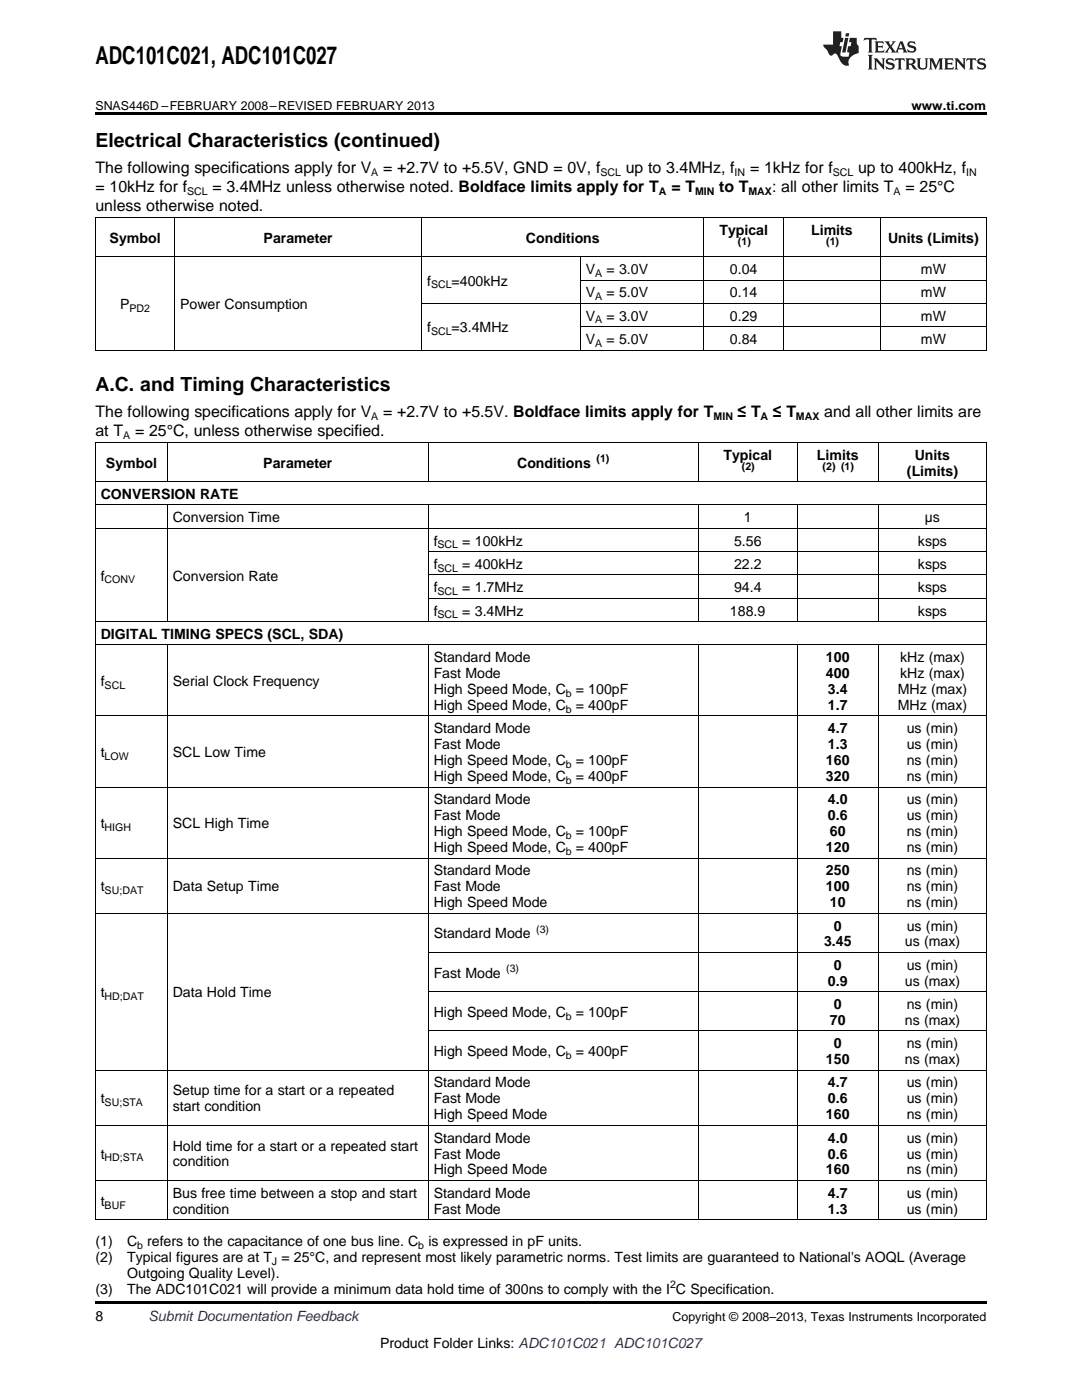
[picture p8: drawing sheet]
<svg xmlns="http://www.w3.org/2000/svg" width="216mm" height="279mm" viewBox="0 0 216 279" stroke-linecap="round" stroke-linejoin="round" font-family="sans-serif">
<defs><g id="words">
<text font-size="4.9" x="19" y="12.8">ADC101C021, ADC101C027</text>
<g font-size="3.9">
<text x="19" y="29.3">Electrical Characteristics (continued)</text>
<text x="19" y="78">A.C. and Timing Characteristics</text>
</g>
<g font-size="3.2">
<text x="19" y="34.4">The following specifications apply for V</text>
<text x="76.4" y="34.4">= +2.7V to +5.5V, GND = 0V, f</text>
<text x="124.9" y="34.4">up to 3.4MHz, f</text>
<text x="149.7" y="34.4">= 1kHz for f</text>
<text x="171.2" y="34.4">up to 400kHz, f</text>
<text x="19" y="38.3">= 10kHz for f</text>
<text x="42.4" y="38.3">= 3.4MHz unless otherwise noted. Boldface limits apply for T</text>
<text x="134" y="38.3">= T</text>
<text x="143.5" y="38.3">to T</text>
<text x="154" y="38.3">: all other limits T</text>
<text x="180.7" y="38.3">= 25°C</text>
<text x="19" y="42.2">unless otherwise noted.</text>
<text x="19" y="83.2">The following specifications apply for V</text>
<text x="76.4" y="83.2">= +2.7V to +5.5V. Boldface limits apply for T</text>
<text x="147.2" y="83.2">≤ T</text>
<text x="154.2" y="83.2">≤ T</text>
<text x="164.5" y="83.2">and all other limits are</text>
<text x="19" y="87.1">at T</text>
<text x="27" y="87.1">= 25°C, unless otherwise specified.</text>
</g>
<g font-size="2.8">
<text x="143.5" y="46.8">Typical</text>
<text x="161.9" y="46.8">Limits</text>
<text x="21.9" y="48.4">Symbol</text>
<text x="52.6" y="48.4">Parameter</text>
<text x="105" y="48.4">Conditions</text>
<text x="177.2" y="48.4">Units (Limits)</text>
<text x="85.2" y="57">f</text>
<text x="90.1" y="57">=400kHz</text>
<text x="116.9" y="54.7">V</text>
<text x="116.9" y="59.3">V</text>
<text x="121" y="54.7">= 3.0V</text>
<text x="121" y="59.3">= 5.0V</text>
<text x="145.7" y="54.7">0.04</text>
<text x="145.7" y="59.3">0.14</text>
<text x="183.8" y="54.7">mW</text>
<text x="183.8" y="59.3">mW</text>
<text x="24" y="61.7">P</text>
<text x="35.9" y="61.7">Power Consumption</text>
<text x="116.9" y="64">V</text>
<text x="121" y="64">= 3.0V</text>
<text x="145.7" y="64">0.29</text>
<text x="183.8" y="64">mW</text>
<text x="85.2" y="66.3">f</text>
<text x="90.1" y="66.3">=3.4MHz</text>
<text x="116.9" y="68.7">V</text>
<text x="121" y="68.7">= 5.0V</text>
<text x="145.7" y="68.7">0.84</text>
<text x="183.8" y="68.7">mW</text>
<text x="21.1" y="93.3">Symbol</text>
<text x="52.5" y="93.3">Parameter</text>
<text x="103.2" y="93.3">Conditions</text>
<text x="144.4" y="91.7">Typical</text>
<text x="163" y="91.7">Limits</text>
<text x="181" y="94.9">(Limits)</text>
<text x="182.5" y="91.7">Units</text>
<text x="20.1" y="99.6">CONVERSION RATE</text>
<text x="34.5" y="104.2">Conversion Time</text>
<text x="148.4" y="104.2">1</text>
<text x="184.5" y="104.2">µs</text>
<text x="86.5" y="108.9">f</text>
<text x="86.5" y="113.5">f</text>
<text x="92.3" y="108.9">= 100kHz</text>
<text x="92.3" y="113.5">= 400kHz</text>
<text x="146.5" y="108.9">5.56</text>
<text x="146.5" y="113.5">22.2</text>
<text x="183.2" y="108.9">ksps</text>
<text x="183.2" y="113.5">ksps</text>
<text x="20.1" y="115.9">f</text>
<text x="34.5" y="115.9">Conversion Rate</text>
<text x="86.5" y="118.2">f</text>
<text x="92.3" y="118.2">= 1.7MHz</text>
<text x="146.5" y="118.2">94.4</text>
<text x="183.2" y="118.2">ksps</text>
<text x="86.5" y="122.8">f</text>
<text x="92.3" y="122.8">= 3.4MHz</text>
<text x="145.7" y="122.8">188.9</text>
<text x="183.2" y="122.8">ksps</text>
<text x="20.1" y="127.5">DIGITAL TIMING SPECS (SCL, SDA)</text>
<text x="20.1" y="136.9">f</text>
<text x="34.5" y="136.9">Serial Clock Frequency</text>
<text x="86.5" y="132.2">Standard Mode</text>
<text x="86.5" y="135.3">Fast Mode</text>
<text x="164.8" y="132.2">100</text>
<text x="164.8" y="135.3">400</text>
<text x="179.6" y="132.2">kHz (max)</text>
<text x="179.6" y="135.3">kHz (max)</text>
<text x="86.5" y="138.5">High Speed Mode, C</text>
<text x="86.5" y="141.7">High Speed Mode, C</text>
<text x="114.9" y="138.5">= 100pF</text>
<text x="114.9" y="141.7">= 400pF</text>
<text x="165.2" y="138.5">3.4</text>
<text x="165.2" y="141.7">1.7</text>
<text x="179.1" y="138.5">MHz (max)</text>
<text x="179.1" y="141.7">MHz (max)</text>
<text x="86.5" y="146.3">Standard Mode</text>
<text x="86.5" y="149.5">Fast Mode</text>
<text x="165.2" y="146.3">4.7</text>
<text x="165.2" y="149.5">1.3</text>
<text x="180.9" y="146.3">us (min)</text>
<text x="180.9" y="149.5">us (min)</text>
<text x="20.1" y="151.1">t</text>
<text x="34.5" y="151.1">SCL Low Time</text>
<text x="86.5" y="152.7">High Speed Mode, C</text>
<text x="86.5" y="155.9">High Speed Mode, C</text>
<text x="114.9" y="152.7">= 100pF</text>
<text x="114.9" y="155.9">= 400pF</text>
<text x="164.8" y="152.7">160</text>
<text x="164.8" y="155.9">320</text>
<text x="180.9" y="152.7">ns (min)</text>
<text x="180.9" y="155.9">ns (min)</text>
<text x="86.5" y="160.5">Standard Mode</text>
<text x="165.2" y="160.5">4.0</text>
<text x="180.9" y="160.5">us (min)</text>
<text x="20.1" y="165.3">t</text>
<text x="34.5" y="165.3">SCL High Time</text>
<text x="86.5" y="163.7">Fast Mode</text>
<text x="86.5" y="166.9">High Speed Mode, C</text>
<text x="114.9" y="166.9">= 100pF</text>
<text x="165.2" y="163.7">0.6</text>
<text x="165.6" y="166.9">60</text>
<text x="180.9" y="163.7">us (min)</text>
<text x="180.9" y="166.9">ns (min)</text>
<text x="86.5" y="170">High Speed Mode, C</text>
<text x="114.9" y="170">= 400pF</text>
<text x="164.8" y="170">120</text>
<text x="180.9" y="170">ns (min)</text>
<text x="20.1" y="177.9">t</text>
<text x="34.5" y="177.9">Data Setup Time</text>
<text x="86.5" y="174.7">Standard Mode</text>
<text x="86.5" y="177.9">Fast Mode</text>
<text x="164.8" y="174.7">250</text>
<text x="164.8" y="177.9">100</text>
<text x="180.9" y="174.7">ns (min)</text>
<text x="180.9" y="177.9">ns (min)</text>
<text x="86.5" y="181">High Speed Mode</text>
<text x="165.6" y="181">10</text>
<text x="166.4" y="185.7">0</text>
<text x="180.9" y="181">ns (min)</text>
<text x="180.9" y="185.7">us (min)</text>
<text x="86.5" y="187.3">Standard Mode</text>
<text x="164.4" y="188.9">3.45</text>
<text x="180.6" y="188.9">us (max)</text>
<text x="86.5" y="195.1">Fast Mode</text>
<text x="165.2" y="196.7">0.9</text>
<text x="166.4" y="193.5">0</text>
<text x="180.6" y="196.7">us (max)</text>
<text x="180.9" y="193.5">us (min)</text>
<text x="20.1" y="199">t</text>
<text x="34.5" y="199">Data Hold Time</text>
<text x="86.5" y="203">High Speed Mode, C</text>
<text x="114.9" y="203">= 100pF</text>
<text x="166.4" y="201.4">0</text>
<text x="180.9" y="201.4">ns (min)</text>
<text x="165.6" y="204.5">70</text>
<text x="166.4" y="209.2">0</text>
<text x="180.6" y="204.5">ns (max)</text>
<text x="180.9" y="209.2">ns (min)</text>
<text x="86.5" y="210.8">High Speed Mode, C</text>
<text x="114.9" y="210.8">= 400pF</text>
<text x="164.8" y="212.4">150</text>
<text x="180.6" y="212.4">ns (max)</text>
<text x="20.1" y="220.2">t</text>
<text x="34.5" y="218.6">Setup time for a start or a repeated</text>
<text x="34.5" y="221.8">start condition</text>
<text x="86.5" y="217">Standard Mode</text>
<text x="86.5" y="220.2">Fast Mode</text>
<text x="165.2" y="217">4.7</text>
<text x="165.2" y="220.2">0.6</text>
<text x="180.9" y="217">us (min)</text>
<text x="180.9" y="220.2">us (min)</text>
<text x="86.5" y="223.4">High Speed Mode</text>
<text x="164.8" y="223.4">160</text>
<text x="180.9" y="223.4">ns (min)</text>
<text x="20.1" y="231.2">t</text>
<text x="34.5" y="229.6">Hold time for a start or a repeated start</text>
<text x="34.5" y="232.8">condition</text>
<text x="86.5" y="228">Standard Mode</text>
<text x="86.5" y="231.2">Fast Mode</text>
<text x="165.2" y="228">4.0</text>
<text x="165.2" y="231.2">0.6</text>
<text x="180.9" y="228">us (min)</text>
<text x="180.9" y="231.2">us (min)</text>
<text x="34.5" y="239">Bus free time between a stop and start</text>
<text x="86.5" y="234.4">High Speed Mode</text>
<text x="86.5" y="239">Standard Mode</text>
<text x="164.8" y="234.4">160</text>
<text x="165.2" y="239">4.7</text>
<text x="180.9" y="234.4">ns (min)</text>
<text x="180.9" y="239">us (min)</text>
<text x="20.1" y="240.6">t</text>
<text x="34.5" y="242.2">condition</text>
<text x="86.5" y="242.2">Fast Mode</text>
<text x="165.2" y="242.2">1.3</text>
<text x="180.9" y="242.2">us (min)</text>
<text x="19" y="248.7">(1)</text>
<text x="19" y="251.9">(2)</text>
<text x="25.4" y="248.7">C refers to the capacitance of one bus line. C</text>
<text x="25.4" y="251.9">Typical figures are at T = 25°C, and represent most likely parametric norms. Test limits are guaranteed to National's AOQL (Average</text>
<text x="85.5" y="248.7">is expressed in pF units.</text>
<text x="25.4" y="255.1">Outgoing Quality Level).</text>
<text x="19" y="258.2">(3)</text>
<text x="19" y="263.6">8</text>
<text x="25.4" y="258.2">The ADC101C021 will provide a minimum data hold time of 300ns to comply with the I C Specification.</text>
<text x="75.8" y="269">Product Folder Links: ADC101C021 ADC101C027</text>
</g>
<text font-size="2.8" fill="#0000c8" x="29.6" y="263.6">Submit Documentation Feedback</text>
<g font-size="2.5">
<text x="19" y="21.9">SNAS446D –FEBRUARY 2008–REVISED FEBRUARY 2013</text>
<text x="181.9" y="21.9">www.ti.com</text>
<text x="134.2" y="263.6">Copyright © 2008–2013, Texas Instruments Incorporated</text>
</g>
<g font-size="2.1">
<text x="74.1" y="35.1">A</text>
<text x="119.8" y="35.1">SCL</text>
<text x="146.6" y="35.1">IN</text>
<text x="166.2" y="35.1">SCL</text>
<text x="192.8" y="35.1">IN</text>
<text x="37.3" y="38.9">SCL</text>
<text x="131.5" y="38.9">A</text>
<text x="138.7" y="38.9">MIN</text>
<text x="149.3" y="38.9">MAX</text>
<text x="178.3" y="38.9">A</text>
<text x="147.2" y="48.9">(1)</text>
<text x="164.9" y="48.9">(1)</text>
<text x="86" y="57.6">SCL</text>
<text x="118.8" y="55.2">A</text>
<text x="118.8" y="59.9">A</text>
<text x="25.8" y="62.2">PD2</text>
<text x="118.8" y="64.6">A</text>
<text x="86" y="66.9">SCL</text>
<text x="118.8" y="69.2">A</text>
<text x="74.1" y="83.8">A</text>
<text x="142.4" y="83.8">MIN</text>
<text x="151.8" y="83.8">A</text>
<text x="158.8" y="83.8">MAX</text>
<text x="24.6" y="87.7">A</text>
<text x="119" y="92.2">(1)</text>
<text x="148" y="93.8">(2)</text>
<text x="164.1" y="93.8">(2) (1)</text>
<text x="87.3" y="109.4">SCL</text>
<text x="20.9" y="116.4">CONV</text>
<text x="87.3" y="114.1">SCL</text>
<text x="87.3" y="118.7">SCL</text>
<text x="87.3" y="123.4">SCL</text>
<text x="20.9" y="137.5">SCL</text>
<text x="112.9" y="139.1">b</text>
<text x="112.9" y="142.2">b</text>
<text x="20.9" y="151.7">LOW</text>
<text x="112.9" y="153.2">b</text>
<text x="112.9" y="156.4">b</text>
<text x="20.9" y="165.8">HIGH</text>
<text x="112.9" y="167.4">b</text>
<text x="112.9" y="170.6">b</text>
<text x="20.9" y="178.4">SU;DAT</text>
<text x="107" y="186.2">(3)</text>
<text x="101" y="194">(3)</text>
<text x="20.9" y="199.6">HD;DAT</text>
<text x="112.9" y="203.5">b</text>
<text x="112.9" y="211.3">b</text>
<text x="20.9" y="220.8">SU;STA</text>
<text x="20.9" y="231.8">HD;STA</text>
<text x="20.9" y="241.2">BUF</text>
<text x="27.3" y="249.3">b</text>
<text x="83.5" y="249.3">b</text>
<text x="54.3" y="252.4">J</text>
<text x="133.7" y="257.1">2</text>
</g>
</g></defs>
<path d="M19 22.5h177.8v.5h-177.8zM19 259.7h177.8v.5h-177.8z" fill="#000"/>
<g fill="none" stroke="#000" stroke-width=".2">
<path d="M19 51.2h177.8M19 43.4h177.8M19.1 43.5v26.4M34.8 43.5v26.4M84.1 43.5v26.4M115.8 51.3v18.6M115.9 55.9h80.9M140.5 43.5v26.4M156.3 43.5v26.4M175.7 43.5v26.4M196.8 43.5v26.4M19 69.9h177.8"/>
<path d="M84.2 60.6h112.6M115.9 65.2h80.9M19 96.1h177.8M19 88.3h177.8M19.1 88.3v155.2M33.4 88.3v7.9M85.4 88.3v7.9M139.3 88.3v7.9M159 88.3v7.9M175.2 88.3v7.9M196.8 88.3v155.2M19 105.4h177.8"/>
<path d="M19 100.8h177.8M33.4 100.8v23.3M85.4 100.8v23.3M85.5 119.4h111.3M85.5 114.7h111.3M85.5 110.1h111.3M139.3 100.8v23.3M159 100.8v23.3M175.2 100.8v23.3M19 128.7h177.8M19 124.1h177.8M33.4 128.8v114.7"/>
<path d="M85.4 128.8v114.7M139.3 128.8v114.7M159 128.8v114.7M175.2 128.8v114.7M19 157.1h177.8M19 142.9h177.8M19 171.3h177.8M19 182.3h177.8M85.5 197.9h111.3M85.5 190.1h111.3M19 213.6h177.8M85.5 205.8h111.3"/>
<path d="M19 235.6h177.8M19 224.6h177.8M19 243.4h177.8"/>
</g>
<g fill="#231f20">
<path d="M172.5 7.6l-.1 .5 .4-.2h.6v.1v2.1l-.2 .4h.9l-.2-.4v-2.1l.1-.1h.5l.5 .2-.2-.5zM174.5 8.3l.2 .3v1.5l-.2 .4h1.8l.2-.6a1.04 1.04 0 0 1-1.3 .2v-.7h.6l.3 .2v-.6l-.3 .2h-.6v-.6l.8-.1 .4 .3-.2-.5zM176.5 8.3l.9 1.1-.9 1.1h.8l-.2-.2 .4-.7 .5 .7-.2 .2h1.5l-.2-.2 .2-.4h.9l.1 .4-.2 .2h1l-.3-.3-.7-1.9h-.5l-.9 2-.8-1 .9-1h-.8l.1 .3-.4 .5-.3-.6 .1-.2zM179.7 8.6l.4 1h-.7zM181.3 8.4a.63 .63 0 0 0-.2 .7 .63 .63 0 0 0 .6 .4l.6 .2 .1 .2a.75 .75 0 0 1-.7 .4 .75 .75 0 0 1-.6-.5l.1 .7 .1-.1a1.11 1.11 0 0 0 1.5-.6 1.13 1.13 0 0 0-1.2-.8l-.1-.4a1.04 1.04 0 0 1 1.2 .2l-.2-.5-.2 .1-.4-.2zM173.2 10.9l.2 .4v2.2l-.2 .4h1l-.3-.4v-2.2l.3-.4zM174.3 11.6l.3 .4v1.5l-.3 .4h.8l-.2-.4v-1.3l1.5 1.7v-1.9l.2-.4h-.7l.2 .4v.9l-1.1-1.3zM177 11.8a.62 .62 0 0 0-.2 .7 .62 .62 0 0 0 .6 .4l.6 .1 .1 .3a.76 .76 0 0 1-.7 .3 .76 .76 0 0 1-.7-.4l.2 .7 .1-.1a1.11 1.11 0 0 0 1.5-.6 1.13 1.13 0 0 0-1.2-.8l-.1-.4a1.04 1.04 0 0 1 1.2 .2l-.2-.6-.2 .1-.5-.1zM178.7 11.6l-.2 .6a.61 .61 0 0 1 .8-.3v1.6l-.2 .4h.9l-.2-.4v-1.6a.63 .63 0 0 1 .7 .3l-.1-.6zM180.6 11.6l.3 .4v1.5l-.3 .4h1l-.2-.2-.1-.8 .6 .2a.76 .76 0 0 0 1.2 .7l-1-1a.58 .58 0 0 0 .6-.5 .58 .58 0 0 0-.5-.6zM181.4 11.9h.1a.45 .45 0 0 1 .5 .1 .45 .45 0 0 1 .1 .5l-.8 .2zM182.9 11.6l.2 .2a2.17 2.17 0 0 0 .3 1.9 .99 .99 0 0 0 1.6-.6v-1.1l.2-.4h-.7l.2 .2a1.92 1.92 0 0 1-.2 1.8 .6 .6 0 0 1-.9-.5v-1.1l.2-.4zM185.4 11.6l.2 .4v1.5l-.2 .4h.7l-.2-.4v-1.4l.8 1.8 .8-1.8v1.4l-.2 .4h.9l-.2-.4v-1.5l.2-.4h-.8l-.6 1.5-.6-1.5zM188.4 11.6l.2 .4v1.5l-.2 .4h1.8l.1-.6a1.04 1.04 0 0 1-1.2 .1v-.6h.5l.4 .2v-.6l-.4 .2h-.5v-.7h.8l.3 .3-.1-.6zM190.5 11.6l.2 .4v1.5l-.2 .4h.7l-.2-.4v-1.3l1.5 1.7v-1.9l.2-.4h-.7l.2 .4v.9l-1.1-1.3zM192.9 11.6l-.1 .6a.61 .61 0 0 1 .7-.3l.1 1.6-.3 .4h1l-.3-.4 .1-1.6a.63 .63 0 0 1 .7 .3l-.1-.6zM195.2 11.8a.62 .62 0 0 0-.2 .7 .62 .62 0 0 0 .6 .4l.6 .1 .1 .3a.76 .76 0 0 1-.7 .3 .76 .76 0 0 1-.6-.4l.1 .7 .1-.1a1.11 1.11 0 0 0 1.6-.6 1.13 1.13 0 0 0-1.3-.8l-.1-.4a1.04 1.04 0 0 1 1.2 .2l-.1-.6-.2 .1-.5-.1z"/>
<path d="M166.2 6.3v2.6h-1.9v.4l.8 .9a.91 .91 0 0 0 1 .8 .56 .56 0 0 1 .5-.3 .56 .56 0 0 1 .5 .3l.4 .8a1.53 1.53 0 0 0 1.9 1.2 1.54 1.54 0 0 1 1-2.1l.9-.3v-1.4a1.52 1.52 0 0 1-.4-1.6h-1.3l-.2 .8h.5l-.2 .8h-.5l-.1 1v.2l.4 .1-.2 .8a1.93 1.93 0 0 1-1.6-.3l.3-1.8h-.5l.2-.8h.4l.2-.8h-.4v-1.3zM168.6 7.6l-.6 2.9h.7l.6-2.9zM168.8 6.6l-.1 .7h.6l.2-.7z"/>
</g>
<use href="#words"/>
</svg>
